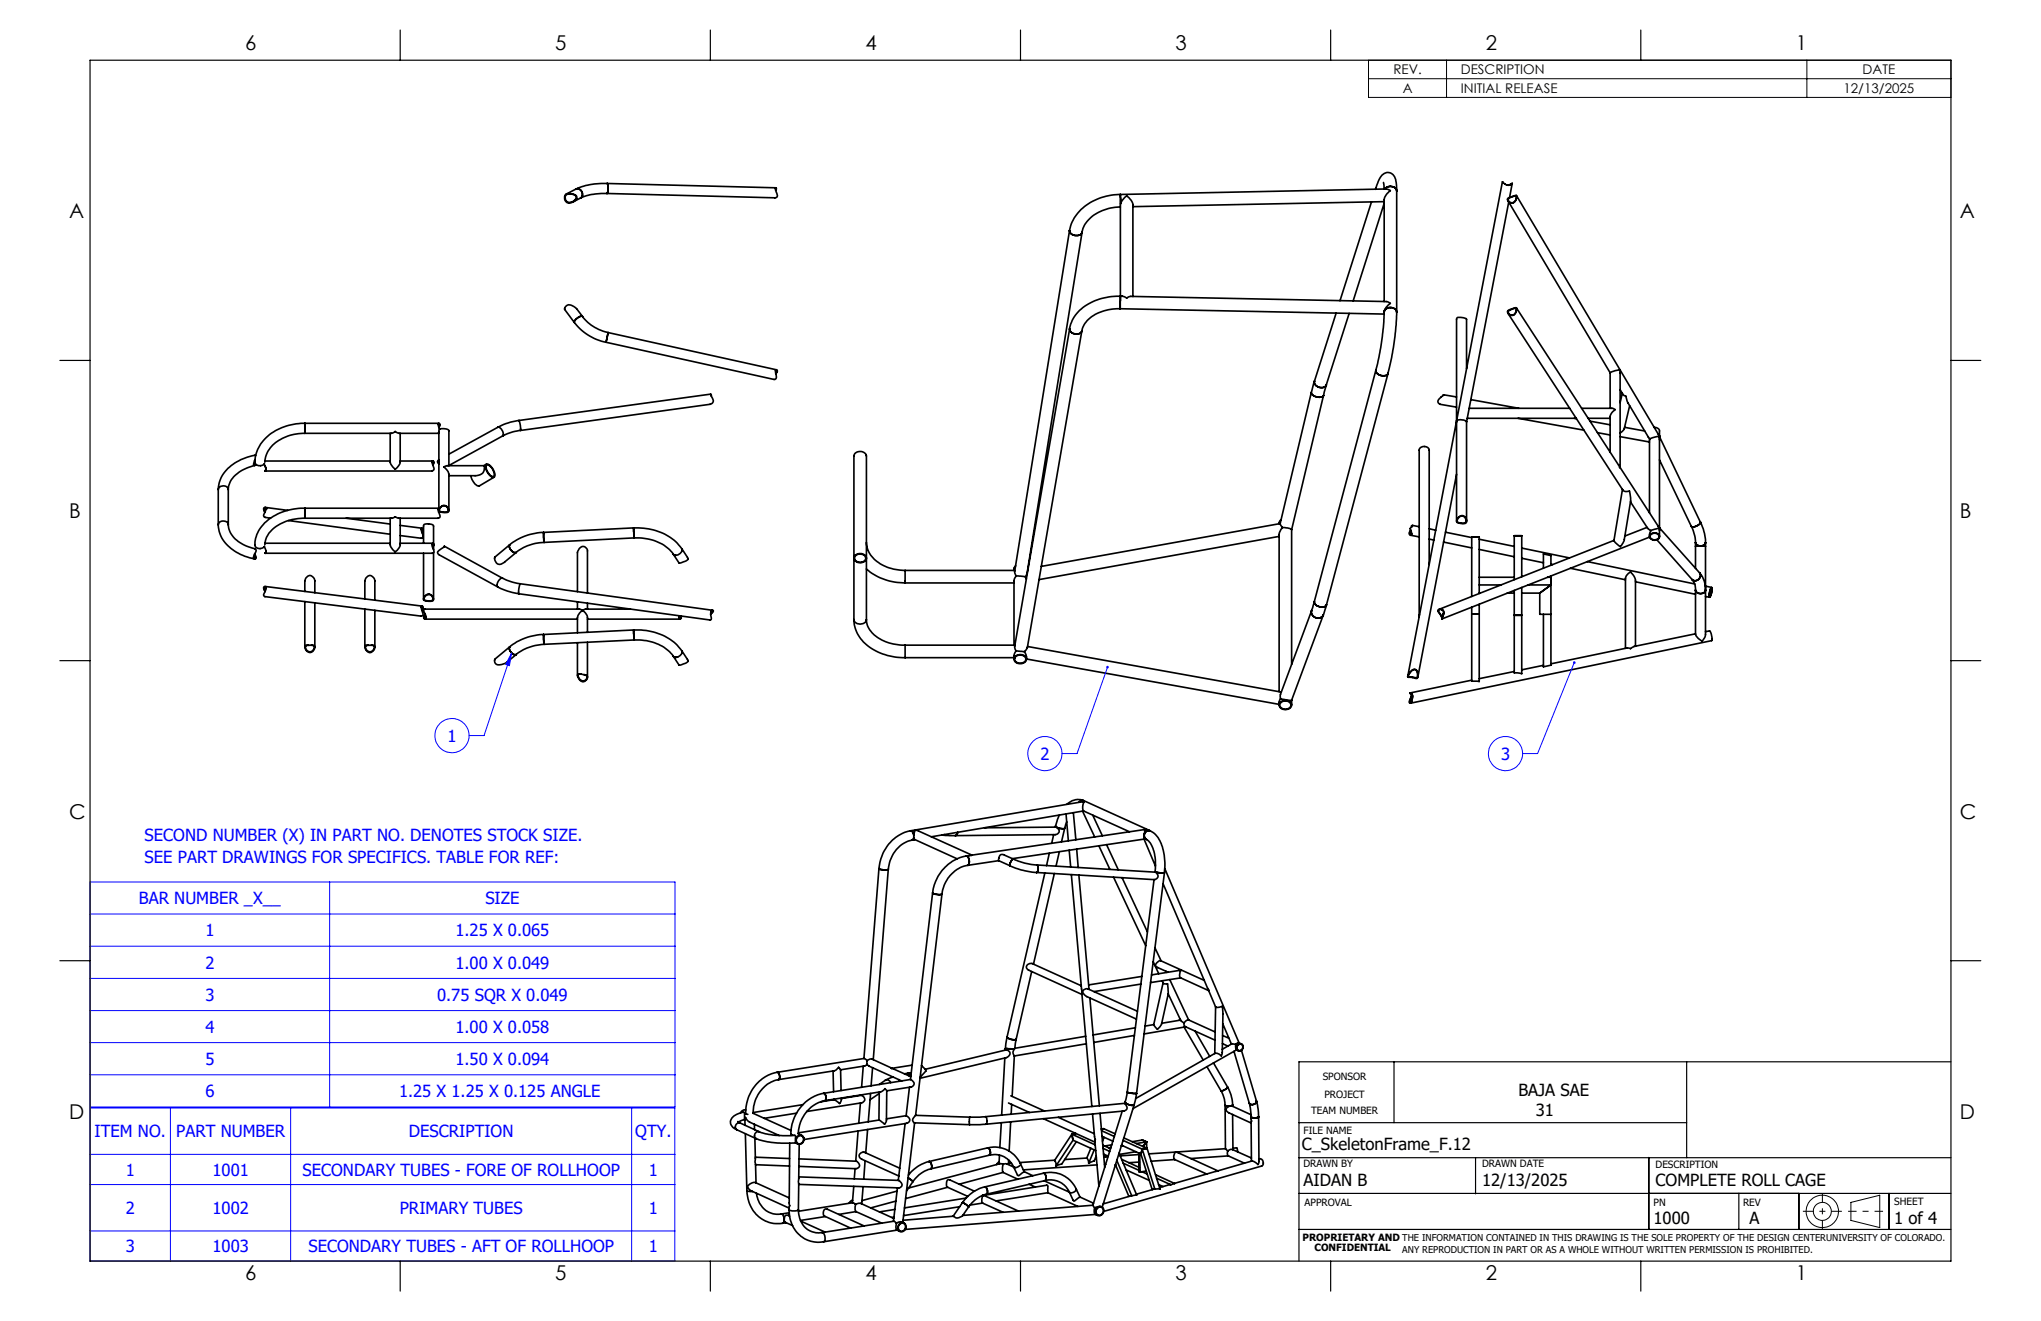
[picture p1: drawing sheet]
<svg xmlns="http://www.w3.org/2000/svg" width="432mm" height="279mm" viewBox="0 0 432 279" stroke-linecap="round" stroke-linejoin="round" font-family="sans-serif">
<defs><g id="words">
<g font-size="4.3">
<text x="51.9" y="10.7">6</text>
<text x="117.5" y="10.7">5</text>
<text x="183.1" y="10.7">4</text>
<text x="248.7" y="10.7">3</text>
<text x="314.3" y="10.7">2</text>
<text x="379.9" y="10.7">1</text>
<text x="14.6" y="46.1">A</text>
<text x="414.7" y="46.1">A</text>
<text x="14.6" y="109.6">B</text>
<text x="414.7" y="109.6">B</text>
<text x="14.6" y="173.1">C</text>
<text x="414.7" y="173.1">C</text>
<text x="14.6" y="236.6">D</text>
<text x="414.7" y="236.6">D</text>
<text x="51.9" y="270.8">6</text>
<text x="117.5" y="270.8">5</text>
<text x="183.1" y="270.8">4</text>
<text x="248.7" y="270.8">3</text>
<text x="314.3" y="270.8">2</text>
<text x="379.9" y="270.8">1</text>
</g>
<g font-size="3.5" fill="#00f">
<text x="94.7" y="156.9">1</text>
<text x="220.1" y="160.7">2</text>
<text x="317.6" y="160.7">3</text>
<text x="30.6" y="177.9">SECOND NUMBER (X) IN PART NO. DENOTES STOCK SIZE.</text>
<text x="30.6" y="182.5">SEE PART DRAWINGS FOR SPECIFICS. TABLE FOR REF:</text>
<text x="29.4" y="191.3">BAR NUMBER _X__</text>
<text x="102.7" y="191.3">SIZE</text>
<text x="43.4" y="198.1">1</text>
<text x="96.4" y="198.1">1.25 X 0.065</text>
<text x="43.4" y="204.9">2</text>
<text x="96.4" y="204.9">1.00 X 0.049</text>
<text x="43.4" y="211.7">3</text>
<text x="92.5" y="211.7">0.75 SQR X 0.049</text>
<text x="43.4" y="218.5">4</text>
<text x="96.4" y="218.5">1.00 X 0.058</text>
<text x="43.4" y="225.3">5</text>
<text x="96.4" y="225.3">1.50 X 0.094</text>
<text x="43.4" y="232.1">6</text>
<text x="84.4" y="232.1">1.25 X 1.25 X 0.125 ANGLE</text>
<text x="20" y="240.6">ITEM NO.</text>
<text x="37.3" y="240.6">PART NUMBER</text>
<text x="86.5" y="240.6">DESCRIPTION</text>
<text x="134.4" y="240.6">QTY.</text>
<text x="26.6" y="248.7">1</text>
<text x="45" y="248.7">1001</text>
<text x="64" y="248.7">SECONDARY TUBES - FORE OF ROLLHOOP</text>
<text x="137.3" y="248.7">1</text>
<text x="26.6" y="256.8">2</text>
<text x="45" y="256.8">1002</text>
<text x="84.6" y="256.8">PRIMARY TUBES</text>
<text x="137.3" y="256.8">1</text>
<text x="26.6" y="264.9">3</text>
<text x="45" y="264.9">1003</text>
<text x="65.2" y="264.9">SECONDARY TUBES - AFT OF ROLLHOOP</text>
<text x="137.3" y="264.9">1</text>
</g>
<g font-size="3.5">
<text x="321.3" y="231.9">BAJA SAE</text>
<text x="324.9" y="236">31</text>
<text x="275.4" y="243.3">C_SkeletonFrame_F.12</text>
<text x="275.8" y="250.8">AIDAN B</text>
<text x="313.6" y="250.9">12/13/2025</text>
<text x="350.3" y="250.9">COMPLETE ROLL CAGE</text>
<text x="349.8" y="258.9">1000</text>
<text x="370.1" y="258.9">A</text>
<text x="400.7" y="258.9">1 of 4</text>
</g>
<g font-size="2.8">
<text x="294.8" y="15.7">REV.</text>
<text x="309.1" y="15.7">DESCRIPTION</text>
<text x="394.1" y="15.7">DATE</text>
<text x="296.8" y="19.7">A</text>
<text x="309.1" y="19.7">INITIAL RELEASE</text>
<text x="390" y="19.7">12/13/2025</text>
</g>
<g font-size="2.1">
<text x="279.8" y="228.4">SPONSOR</text>
<text x="280.2" y="232.3">PROJECT</text>
<text x="275.8" y="239.8">FILE NAME</text>
<text x="277.4" y="235.7">TEAM NUMBER</text>
<text x="275.8" y="246.8">DRAWN BY</text>
<text x="313.6" y="246.9">DRAWN DATE</text>
<text x="350.3" y="247.1">DESCRIPTION</text>
<text x="276" y="255.1">APPROVAL</text>
<text x="349.8" y="255">PN</text>
<text x="368.8" y="255">REV</text>
<text x="400.7" y="255">SHEET</text>
<text x="275.6" y="262.4">PROPRIETARY AND THE INFORMATION CONTAINED IN THIS DRAWING IS THE SOLE PROPERTY OF THE DESIGN CENTERUNIVERSITY OF COLORADO.</text>
<text x="278.1" y="264.6">CONFIDENTIAL</text>
</g>
<text font-size="2" x="296.7" y="265">ANY REPRODUCTION IN PART OR AS A WHOLE WITHOUT WRITTEN PERMISSION IS PROHIBITED.</text>
</g></defs>
<g fill="none" stroke="#000" stroke-width=".35">
<path d="M121.9 40a1.1 1.1 0 0 1 1.2 .6 1.1 1.1 0 0 1-.3 1.3M121.9 40l-2.1 1.1M128.4 38.8a14.3 14.3 0 0 0-6.5 1.2M128.4 38.8a2.56 2.56 0 0 1 0 2.1M128.4 38.8a2.54 2.54 0 0 1 0 2.1M128.4 38.8l35.8 .9M164.1 39.9v.3M291.1 39.7l.4-1a2.44 2.44 0 0 1 2.4-2.2h.2a2.34 2.34 0 0 1 1.3 2.4l.1 1.5M291.1 39.7v.3zM291.1 39.7l-.1 .3M292.7 38.6l.1 1.4M293 39.9l-.1 .1a1.46 1.46 0 0 1 2.6 .4 1.46 1.46 0 0 0-2.5-.5z"/>
<path d="M318.4 38.9h.1M318.7 39.1h.7l.4-.2-.7 .3M319.5 39l.4-.2a1.28 1.28 0 0 1-2-.3l-9.7 50.5M319.9 38.8l-.5 3M119.6 41.2l.1-.1a2.39 2.39 0 0 1 2.3 .4 1.42 1.42 0 0 1-2 1.4 1.24 1.24 0 0 1-.4-1.7zM119.8 41.2a1.47 1.47 0 0 1 2.1 .6 1.39 1.39 0 0 1-2.2 .6v-.1a.93 .93 0 0 1 .1-1.1zM122.8 41.9l-1.6 .8M128.4 40.9a11.5 11.5 0 0 0-5.6 1M164.1 40.3l.2-.3-.2-.2a1.4 1.4 0 0 0 .3 1.3v.5l-.5 .2-35.5-.9M226.3 48.8l-11.6 72.1 .3 .9M226.3 48.8a1.48 1.48 0 0 0 1.2 1 1.48 1.48 0 0 0 1.4-.6M228.9 49.2l-11.6 71.9-.4 .9"/>
<path d="M237 41.1a10.9 10.9 0 0 0-10.5 6.6l-.2 1.1M237 41.1l.1 2zM237 41.1l56.5-1.1 .6 .3-.8 .9-.5 1v21.6M237 43.8a8.5 8.5 0 0 0-7.9 4.6l-.2 .8M290.2 42.7l-6.7 20.9M292.8 43l-6.5 20.6M292.8 42.7l-53.1 1M295.5 40.4v25.6M319 42.4l21.6 36.4M319.1 41.9l1.6-.6a.99 .99 0 0 1-.4 1.5 .99 .99 0 0 1-1.4-.7zM319.2 42l.5-.3a1.07 1.07 0 0 1 1.1-.2 .95 .95 0 0 1-.4 1.2 .95 .95 0 0 1-1.2-.2zM319.2 42.7l-8.9 46.6"/>
<path d="M320.8 41.3l30.2 51M121.5 68.2a11.3 11.3 0 0 0 6.7 4.2M123.2 66.9a9.2 9.2 0 0 0 5.5 3.4M123.2 66.9a1.77 1.77 0 0 0-1.7 1.3M123.2 66.9l-1.2-1.6a1.58 1.58 0 0 0-2.4-.4l-.1 .5 2 2.8M123.2 66.9a1.8 1.8 0 0 0-1.7 1.3M128.2 72.4l35.6 7.9a.57 .57 0 0 0 .5-.4 .57 .57 0 0 0-.1-.6l-.1-.6 .1-.5a.45 .45 0 0 1 .3 .5 .45 .45 0 0 1-.4 .4M128.7 70.3l-.5 2.1M128.7 70.3l35.6 7.9M164.1 78.4l.1-.1 .1 .1-.2 .6M226.3 69.5l-11.6 67.2 .2 1M226.3 69.5a1.38 1.38 0 0 0 1.1 1.1 1.38 1.38 0 0 0 1.5-.6"/>
<path d="M228.9 70l-11.6 67-.6 .8M237 65.3a8.7 8.7 0 0 0-7.6 3.4l-.5 1.3M237 65.3l55.8 1.1M237 62.7v-19.4l.5-1 .9-.8 .9 .8 .4 .8v19.6M237.1 62.7a11.4 11.4 0 0 0-9.8 4.3l-.8 1.5-.2 1M237.1 62.7l-.1 2.6M237.1 62.7l.9 .1a.84 .84 0 0 0 1-.1l54.5 1.1 .6 .4-.9 .9-.4 .9M282.7 66.2l-4.6 14.4M285.4 66.3l-4.8 15.1M291.1 78.3a1.55 1.55 0 0 0 2.5 .8l.1-.1M291.1 78.3l-13 48.9M292.8 66l-.3 5.2-.8 4.3-.6 2.8"/>
<path d="M292.8 66a1.38 1.38 0 0 1 1.4-.9 1.38 1.38 0 0 1 1.3 .9M293.7 79l-13.1 48.9M295.5 66l-.1 2.7-.5 3.9-1.2 6.4M310.3 78v-10.4l-.1-.2-.9-.2a.86 .86 0 0 0-1.1 .3v21.5M319 65.8l1.6-.7 .3 .1a1.08 1.08 0 0 1-.4 1.2 1.08 1.08 0 0 1-1.3 0l-.3-.3zM319 66.3l24.3 37.3a1.22 1.22 0 0 0 1.4 .3l.3 2.1-1.4 8.3-.6 1.1a.46 .46 0 0 1-.8-.2l-.7-.9M319.3 65.7l1-.4a.32 .32 0 0 1 .4-.1 .32 .32 0 0 1 .1 .4 .87 .87 0 0 1-.7 1.1 .87 .87 0 0 1-1-.7zM320.8 65.1l22 33.8M340.6 78.8l1.8-.6h.3l.1 .6v20.1M340.6 78.8v7.6M53.9 97.4v.1M53.9 97.4v.2"/>
<path d="M53.9 96.3a9.5 9.5 0 0 0-7.4 5.5l-.3 1.7M53.9 98.5a7 7 0 0 0-5.4 4l-.2 1M53.9 96.3h.2M53.9 97.2a1.22 1.22 0 0 0-.1 1.3l.4-.3M54 98.1l-.1 .3-.2-.3M55.9 98.1a1.45 1.45 0 0 1 .3 1.5h-.1M56.1 98.6l.2 .7M56.1 98.6h.1M56.1 97.5h26.4M56.1 99.6h.1M56.1 99.6h35.3M56.3 99.2l-.2 .4"/>
<path d="M64.5 89.5a10.8 10.8 0 0 0-10 5.6 4.9 4.9 0 0 0-.5 3 1.37 1.37 0 0 0 2 0M64.5 91.7a8.6 8.6 0 0 0-8.1 4.3l-.4 1.8M64.5 89.5v2.2M64.5 89.5h28.4M82.5 91.7v6.1l.5 .9 .6 .5 .7-.7 .4-.6v-6.2M84.7 97.5h6.9M91.4 97.7l.1-.1 .2 .2-.2 .5M91.6 98.4a.49 .49 0 0 0 .2-.5 .49 .49 0 0 0-.3-.4 2.21 2.21 0 0 0 .3 1.7l-.1 .3-.3 .1M92.7 89.7l.2-.1 .1 .2-.2 .5M92.9 91.6l-8.8-.1a.86 .86 0 0 0-1.2 .1l-18.4 .1M92.9 90.4a.47 .47 0 0 0 .2-.4 .47 .47 0 0 0-.3-.5l-.1 .3 .3 1M92.9 97.2l-.3 .4 .3 .5"/>
<path d="M92.9 97.4l-.2 .2 .2 .3M93 90.8l-.1 .3v16.4h-28.4M93 90.8l.4-.1a1.51 1.51 0 0 1 1.6 .4v7.4l11.3-6.3M102.4 98.5h-7.8l-.7 .3 .9 .9 .2 .6v7.7M102.4 98.5a1.64 1.64 0 0 1-1.9 2.1h-5.5M102.8 98.2a1.77 1.77 0 0 1 1.8 1.6v.2a.56 .56 0 0 1 .1 .6 .56 .56 0 0 1-.5 .3 2.49 2.49 0 0 1-1.4-2.7zM102.9 98.5a1.05 1.05 0 0 1 1.3 .7l.3 .8a.51 .51 0 0 1-.3 .8 2.31 2.31 0 0 1-1.3-2.3zM102.9 98.2l-.5 .3M105.3 90.4a1.37 1.37 0 0 1 1 1.8M105.3 90.4l-10.3 5.7M109.8 88.9l-.8 .2a11.4 11.4 0 0 0-3.7 1.3M109.8 88.9l.3 1.2v1"/>
<path d="M110.1 91.1l-1.6 .2-2.2 .9M150.4 83.4l-40.6 5.5M150.5 83.8l-.1-.4v.2a1.83 1.83 0 0 1 .4 1.6l-.6 .3-40.1 5.6M277.4 83a1.71 1.71 0 0 0 2.6 .6M277.4 83l-6.6 27.8M278.1 80.6l-.7 2.4M278.1 80.6a1.37 1.37 0 0 0 1 1.3 1.37 1.37 0 0 0 1.5-.5M280 83.6l-6.7 28.4M280.6 81.4l-.6 2.2M304.7 85.5l3.5 .6M305.4 83.5l-.2 .2M308.2 84l-2.8-.5-.5 .4a.91 .91 0 0 0-.3 1.6h.1"/>
<path d="M308.2 89l-8 41.4M308.2 89a1.96 1.96 0 0 1 2.1 .2M308.2 89v21.2M308.2 89h.1M310.3 89.2v21M310.4 88.5h23.1M310.8 86.4h21.3M311.2 84.5l10.1 1.9M321.2 88.5l13.9 2.5M333.1 88.5h.4M334.6 86.4h6.5l.6 .2-.7 .7-.4 .7v7.6M336 88.5h4.6"/>
<path d="M336.4 89.1l4.2 .8M338 91.5l2.6 .5M342.8 82.4l.5 1 .7 .4 .3 1.2 4.5 7.5M342.8 98.9l8.2 12.8M342.8 92.4l6.2 1.1M343.2 83.2l-.4 2M343.7 90.4l4.2 .8M344.8 85.8l-1.2 5-.8 .8M348.7 92.4l.3 .5M349 92.9v15.6M350 90.4a.95 .95 0 0 1 1.1 .8v1.2M351 92.3h.1"/>
<path d="M351 92.3l-2 .6M351 92.3l.1 .1M351 92.3l.1 .7M351.1 92.4l8.6 18M351.1 97.3l6.7 14M351.1 92.6v19.1M46.2 111a7.3 7.3 0 0 0 4.7 6.3l3 .9M46.2 111a1.11 1.11 0 0 1 1-.8 1.11 1.11 0 0 1 1.1 .8M46.2 103.5a1.11 1.11 0 0 1 1-.7 1.11 1.11 0 0 1 1.1 .7M46.2 103.5v7.5M48.3 111a5.6 5.6 0 0 0 4.2 4.6l1.3 .4a.53 .53 0 0 1 .4 .5 .53 .53 0 0 1-.3 .5 .71 .71 0 0 0 0 1.2l.3-.3-.3-.7M48.3 103.5v7.5"/>
<path d="M53.9 117.2a.53 .53 0 0 1-.1 .9l-.1-.2M55.9 115.6l.4 1-.1 .3-.1 .1M56.1 117h.1M56.1 114.9h26.4M56.1 107.3l4.8 .6M56.3 116.6l-.2 .4M56.3 107.6h.1M56.3 107.6l-.1-.3-.4 .2 .2 .9M56.3 107.6l-.1 .4a1.36 1.36 0 0 0-.3 1.4l1.3 .2M56.3 107.6l-.1-.2a.51 .51 0 0 0-.1 .9M61 110.1l21.5 2.9M64.5 109.6a9.1 9.1 0 0 0-7.9 3.7l-.4 .9-.2 1"/>
<path d="M64.5 107.5a11 11 0 0 0-9.8 4.8 5 5 0 0 0-.7 3.3 1.28 1.28 0 0 0 2 0M64.5 107.5v2.1M73.2 109.6l9.3 1.2M82.5 109.6v5.6l.4 .8a.64 .64 0 0 0 .6 .6 .64 .64 0 0 0 .7-.4l.5-.9v-5.7M84.7 114.9h6.9M84.7 111.1l4.6 .6M89.1 111.9l.2-.1 .1 .2-.1 .6M89.3 112.6a.49 .49 0 0 0 .2-.4 .49 .49 0 0 0-.2-.4 1.2 1.2 0 0 0 .2 1.3v.6l-.3 .1-4.5-.5M89.6 114.9v-3.6a.73 .73 0 0 1 1.1-.5l.7 .1 .3 .4v3.6M89.6 117v9.8M91.4 115.1l.2-.1 .1 .2-.2 .5M91.5 115.8a.48 .48 0 0 0 0-.9 1.81 1.81 0 0 0 .3 1.6l-.1 .4-.2 .1h-35.4"/>
<path d="M91.7 115.5v.7M91.7 116.9v9.9M92.8 108.3l.1-.2-.1 .2M92.9 107.6l.1-.1h-.1a1.17 1.17 0 0 0 .1 1.4l.1 .5-.3 .2-8.7-.1a.98 .98 0 0 0-1.2 .1h-18.4M92.9 107.6l-.2 .2M92.9 107.6v.4M93.1 107.4a.96 .96 0 0 1 1.3-.4 .96 .96 0 0 1 .4 1.3l-.9 .1a.88 .88 0 0 1-1-.4zM93.2 107.4a.88 .88 0 0 1 1.1-.3 .88 .88 0 0 1 .4 1.1l-.5 .1a1.25 1.25 0 0 1-1.2-.4zM94 115.5l-.6 .5a1.19 1.19 0 0 0-.8 1l.1 .2 12.6 6.9M94 115.5l-.1 .1M94 115.5l12.3 6.8M99.6 100.6a2.75 2.75 0 0 0 1.7 2.2l3.2-1.9"/>
<path d="M107.8 115.2a1.32 1.32 0 0 0 1.4 1.6M107.8 115.2l-3.1 2.7a1.17 1.17 0 0 0 .6 1.3 1.17 1.17 0 0 0 1.5-.3l2.4-2.1M107.8 115.2a1.3 1.3 0 0 0 1.4 1.6M115 112.6a12 12 0 0 0-7.2 2.6M115 112.6l.1 2.1M115.1 114.7a9.9 9.9 0 0 0-5.9 2.1M134.1 111.7a11.4 11.4 0 0 1 10.1 4.4M134.1 111.7l.1 2.1M134.1 111.7l-19.1 .9M134.2 113.8a9.6 9.6 0 0 1 8.3 3.4M134.2 113.8l-19.1 .9M142.5 117.2l1.2 1.9 1.2-.4a.57 .57 0 0 0 .6-.8"/>
<path d="M142.5 117.2l.5 .2M144.3 116.1a1.22 1.22 0 0 1-1.8 1.1M144.3 116.1l1.2 1.8M180.8 117.5a1.42 1.42 0 0 1 1.5-.4 1.42 1.42 0 0 1 1 1 1.39 1.39 0 0 1-1.4 .9 1.39 1.39 0 0 1-1.2-1zM181 117.6a1.34 1.34 0 0 1 2.2 .4 1.21 1.21 0 0 1-1.2 .9 1.21 1.21 0 0 1-1.2-.9zM183.3 114.7a6.4 6.4 0 0 0 5.3 5.5l2.9 .5M214.9 119.7l-.3 .3-.1 .7M270.6 113.5l-50.8 9.1M270.8 110.8l.5 .8M270.9 110.7l-50.6 9.1M271 109.9l-.2 .2-.2 .7M271.3 111.6l-.7 1.3v33.4"/>
<path d="M271.3 111.6a2.86 2.86 0 0 1 2 .4M273.3 112v28.5M298.4 113.2l1.8 .4M298.4 112.2l-.1 .7 .2 .2 .2-.3M298.7 111.3l.2-.2-.6 .7a1.05 1.05 0 0 1 .1 1.4 .61 .61 0 0 1-.3-.6 .61 .61 0 0 1 .3-.5M298.7 111.3v.1M298.8 111.2l-.1 .1M298.8 111.1l1.4 .3M302.4 119.4v-24.2a1.11 1.11 0 0 0-1.1-.8 1.11 1.11 0 0 0-1.1 .8v35.2l-2.4 12.7M302.4 114l1 .2M302.4 111.8l1.3 .3M305.4 114.7l6 1.2"/>
<path d="M305.8 112.6l5.6 1.1M308.2 100.3l-8.2 42.9M308.4 109.7a.87 .87 0 0 1 1.3-.4 .87 .87 0 0 1 .1 1.3h-.8a.58 .58 0 0 1-.6-.2 .58 .58 0 0 1 0-.7zM308.5 109.4a.98 .98 0 0 1 1.4-.1 .98 .98 0 0 1 .2 1.4l-.6 .1a1.28 1.28 0 0 1-1.3-.6zM312.9 116.2l7.5 1.6M312.9 114.1l7.5 1.5M321.9 118.1l4.6 .9M321.9 115.9l10.1 2.1M328.1 119.3l.3 .1M328.1 119.6v-2.1l-1.6-.3v3M335.8 118.8l22.7 4.7M341.5 114.3l-37 14.6"/>
<path d="M343.3 103.5l-1.8 10.8M344.9 106.2l3.7 5.5 .6 .5M348.4 111.5l-4.7 1.9M349 113.6l-44 17.3 .4-1M349.2 113a1.09 1.09 0 0 1 1.1-.3 1.09 1.09 0 0 1 .8 .9 1.09 1.09 0 0 1-1.2 .7 1.09 1.09 0 0 1-.9-1zM349.2 113.2a1 1 0 0 1 1-.4 1 1 0 0 1 .8 .8 .97 .97 0 0 1-1.1 .6 .97 .97 0 0 1-.8-.9zM349.2 112.2l-.2 1.3M350.5 114.2l7.5 8.4M351 111.7h.1M351 111.7l-1.8 .5M351 111.7l.1 .6M351.1 111.7h-.1"/>
<path d="M351.1 111.7l8.5 9.5M351.1 112v1.5M357.8 111.3l.8 2.1 .1 1.4M358.7 114.8a1.15 1.15 0 0 0 1.1 .7 1.15 1.15 0 0 0 1-.7M358.7 114.8a1.14 1.14 0 0 0 1.1 .7 1.14 1.14 0 0 0 1-.7M358.7 115.5h2.1M358.7 114.8v5.4M359.7 110.4a10.3 10.3 0 0 1 1.1 4.4M359.7 110.4h.1a1.68 1.68 0 0 1-2 .9M360.8 114.8v19.5l-.1 .5-.6 .8-.9-.7-.5-.7v-9.4M56.1 124l33.2 4.2M56.1 125.1a.56 .56 0 0 1 .1-.9 1.79 1.79 0 0 1-.4 1.6l.2 .4 33.1 4.1a.54 .54 0 0 0 .5-.4 .54 .54 0 0 0-.3-.6l-.2-.9"/>
<path d="M56.3 124.4v-.2l-.3-.1a.67 .67 0 0 0 .1 1M64.5 122.8v2.3M64.5 127.2v9.7M64.5 122.8a1.04 1.04 0 0 1 1.1-1.1 1.04 1.04 0 0 1 1 1.2v2.5M64.6 136.6l.6-.1a1.4 1.4 0 0 1 1.4 .3 1.04 1.04 0 0 1-1.1 1.2 1.04 1.04 0 0 1-.9-1.4zM65.3 136.5a.56 .56 0 0 0-.7 .3 .56 .56 0 0 0 .2 .7 .88 .88 0 0 0 1.2 .2 .88 .88 0 0 0 .4-1.1l-.6-.1M66.6 127.5v9.4M77.2 122.8v3.9M77.2 128.8v8.1M77.2 122.8a1.04 1.04 0 0 1 1.1-1.1 1.04 1.04 0 0 1 1 1.2v4.1M77.3 136.6l.6-.1a1.51 1.51 0 0 1 1.4 .3 1.05 1.05 0 0 1-1.1 1.2 1.05 1.05 0 0 1-.9-1.4zM78 136.5a.55 .55 0 0 0-.7 .3 .55 .55 0 0 0 .2 .7 .88 .88 0 0 0 1.2 .2 .88 .88 0 0 0 .4-1.1l-.6-.1"/>
<path d="M79.3 129.1v7.8M89.1 128.4a.2 .2 0 0 1 .2-.2 .2 .2 0 0 1 .2 .2l-.2 .7M89.1 128.4l.1-.1 .2 .1-.2 .6M89.9 131h32.3M90 129.9a.6 .6 0 0 0 0 .9l.2-.3M90.1 125.9a.96 .96 0 0 1 1.2 0 .96 .96 0 0 1 .2 1.2l-.8 .1a.8 .8 0 0 1-1.1-.6zM90.1 126a.89 .89 0 0 1 1.1-.1 .89 .89 0 0 1 .3 1 1.72 1.72 0 0 1-1.8-.1v-.4zM105.3 124.1l2.1 .9 2.4 .6M106.3 122.3l1.8 .7 2 .5M106.3 122.3a1.37 1.37 0 0 0-1 1.8M107.8 136.8a1.36 1.36 0 0 0 1.4 1.6M107.8 136.8a1.34 1.34 0 0 0 1.4 1.6"/>
<path d="M107.8 136.8l-3.1 2.6M109.2 138.4l-2 1.7a1.8 1.8 0 0 1-2.5 .1v-.8M109.8 125.6l40.4 5.5a.41 .41 0 0 0 .4-.3 .41 .41 0 0 0-.2-.4 .85 .85 0 0 1 .3-1.3l.2 .2-.5 .6M110.1 123.5l-.4 1.1 .1 1M110.1 123.5l40.7 5.6M115 134.2a12 12 0 0 0-7.2 2.6M115 134.2l.1 2.1M115.1 136.3l-1.9 .2a9.4 9.4 0 0 0-4 1.9M122.2 125.1v-8.2a1.23 1.23 0 0 1 1.6-1.2l.5 .7v9M122.2 127.3v1.5M122.2 136v6.8M123.2 129.1l.6 .5 .5 .9v3.2"/>
<path d="M123.2 129.1l-.6 .7-.4 .8v3.2M123.2 129.1l-.5-.3h-32.8l-.3 .3 .6 1.4-.3 .5-.3-.4 .4-.7M124.3 127.6v1.2M124.3 135.9v7.3M124.3 131h19.6M133.4 128.8h-9.6l-.6 .3M134.1 133.2a11.4 11.4 0 0 1 10.1 4.5M134.1 133.2l.1 2.2M134.1 133.2l-19.1 1M134.2 135.4a9.6 9.6 0 0 1 8.3 3.4M134.2 135.4l-19.1 .9M142.5 138.8l.4 .2h.4"/>
<path d="M143.7 130.2v.6a.33 .33 0 0 0 .5-.1 .33 .33 0 0 0-.2-.4M143.9 130.3v.5h-.2l-.1-.2M144.3 137.7a1.22 1.22 0 0 1-1.8 1.1M144.3 137.7l1.2 1.8a.63 .63 0 0 1-.1 .6 .63 .63 0 0 1-.7 .3l-1 .3-1.2-1.9M150.4 129.4l.3-.2-.3 .7M180.7 131.1a8 8 0 0 0 5.6 7l1 .4a12.5 12.5 0 0 0 4.2 .6M180.7 131.1v-34.7a1.39 1.39 0 0 1 1.3-.9 1.39 1.39 0 0 1 1.3 .9v34.7M180.7 131.1a1.39 1.39 0 0 0 1.3 .9 1.39 1.39 0 0 0 1.3-.9M183.3 131.1a5.6 5.6 0 0 0 4 4.6l1.7 .5 2.5 .3M183.3 120.3a12.4 12.4 0 0 0 8.2 3M191.5 136.5v2.6M191.5 120.7v2.6"/>
<path d="M191.5 139.1h23M191.5 136.5h23.2M191.5 123.3h23M191.5 120.7h23.2M214.7 138.9a1.42 1.42 0 0 1 2.5 .6 1.39 1.39 0 0 1-1.4 .9 1.39 1.39 0 0 1-1.3-1.1zM214.8 139a1.38 1.38 0 0 1 2.2 .3 1.22 1.22 0 0 1-1.1 1 1.22 1.22 0 0 1-1.2-.9zM214.9 137.7l-.4 .9v.8M214.9 137.7l1.8 .1M215 121.8l-.5 1v13.7M215 121.8l1.9 .2M216.7 137.8l.4 .7 .1 .9M216.9 122l.2 .5"/>
<path d="M217.2 139.4l53.4 9.6M217.4 136.7l53.7 9.7M217.5 120.3h.1M277.5 129.2l-6.6 17.7v.9M277.5 129.2a1.34 1.34 0 0 0 .8 1.4 1.34 1.34 0 0 0 1.7-.5M278.1 127.2l-.6 2M278.1 127.2a1.54 1.54 0 0 0 2.5 .7M280 130.1l-6.7 18M280.6 127.9l-.6 2.2M304.9 128.8a.48 .48 0 0 0-.7 .3 .48 .48 0 0 0 .3 .6l.5 1.1M304.9 128.8a.72 .72 0 0 1 .5 1.1M304.9 128.8l.1 .1"/>
<path d="M305 128.9l.3 .2 .1 .6M305 128.9a.42 .42 0 0 0-.6 .2 .42 .42 0 0 0 .2 .5l.5 1.1M305.4 129.7l-.1 .6M305.4 129.7v.2M311.4 129.9h1.5M312.9 127.8v16.3h-1.5v-15.7M312.9 125.4h.2M312.9 123.7h4.6M312.9 122.1h7.5M312.9 125.5v-11.9h-1.5v12.6M318.9 125.4h1.5M320.4 130.1h1.5"/>
<path d="M321.9 124.2v18.3l-1.5-.2v-17.4M321.9 125.4h3.9M321.9 122v-8.7h-1.5v9.3M323.3 123.7h4.8l-2.3 1.7M325.8 125.4v4.5h2.3M327.4 122.1h.7M328.1 121.8v18.9l-1.6 .3v-11.1M332.2 120.2l11.7 2.4M346 136.7v-14.1l-.6-1.2a.59 .59 0 0 0-.6-.3 .59 .59 0 0 0-.6 .5l-.3 .7v14.8M346 123l12.7 2.7M358 122.6a2.96 2.96 0 0 1 .7 2.2M358.7 124.8a1.13 1.13 0 0 0 1.1 .8 1.13 1.13 0 0 0 1-.8"/>
<path d="M358.7 124.8a1.12 1.12 0 0 0 1.1 .8 1.12 1.12 0 0 0 1-.8M358.7 134.1l-13.1 2.7a1.14 1.14 0 0 1-1.2 .3l-16.3 3.3M359.6 121.2a5.4 5.4 0 0 1 1.2 3.6M359.6 121.2a1.09 1.09 0 0 1-.3 1.3 1.09 1.09 0 0 1-1.3 .1M360.8 133.6l.9-.1a2.59 2.59 0 0 1 .4 2l-63.7 13.2M360.8 126.2l.9 .1M360.8 124l1.3 .2M362 124.3l.1-.1a2.46 2.46 0 0 1-.4 2.1 2.71 2.71 0 0 1 .3-2zM362 124.4h.1a1.98 1.98 0 0 1-.4 1.8v-.9zM122.3 142.6h.9a.88 .88 0 0 1 1.1 .8 .99 .99 0 0 1-1 .8 .99 .99 0 0 1-1-.8l-.1-.5zM122.9 142.6a.47 .47 0 0 0-.6 .2 .47 .47 0 0 0 .2 .6 .85 .85 0 0 0 1 .6 .85 .85 0 0 0 .6-1l-.6-.3M270.8 148.6a1.44 1.44 0 0 1 2.5 .6 1.38 1.38 0 0 1-1.4 .9 1.38 1.38 0 0 1-1.3-1.1z"/>
<path d="M270.9 147.8l-.3 .6v.7M270.9 147.8l1.3 .3h1.1M271 148.6a1.26 1.26 0 0 1 2.1 .7 1.24 1.24 0 0 1-1.3 .7 1.24 1.24 0 0 1-1-1zM273.3 148.1v1M298.3 146.6a.89 .89 0 0 1 .3 1.5 .33 .33 0 0 1 0 .5 .33 .33 0 0 1-.5 0l.6-1.7M298.3 146.6a.81 .81 0 0 1 .4 1.3M298.5 142.1a.76 .76 0 0 1 1-.4 .76 .76 0 0 1 .4 .9v.3a.47 .47 0 0 1-.3 .4 .47 .47 0 0 1-.5 0l-1.1-.2zM298.7 146.8l-.1 .6a1.09 1.09 0 0 0-.2 1.2l.3-.3M298.7 141.7a.81 .81 0 0 1 1 .1 .81 .81 0 0 1 .3 .9v.3a.46 .46 0 0 1-.3 .5 .46 .46 0 0 1-.5-.1l-1.3-.2a1.33 1.33 0 0 1 .7-1.3zM311.4 143.9l-13.1 2.7M320.4 142l-7.5 1.5M326.5 140.7l-4.6 1"/>
<path d="M192.7 175.7a8.7 8.7 0 0 0-6.8 8M192.7 175.7l.4 .3 .2 .7M193 177.7a6.7 6.7 0 0 0-5.1 6.2M193.3 177.1l-.1 .4-.2 .2M193.5 177.6l-.5 .1M199.4 176.6l2.7 .1M199.4 176.6l.4-.1zM202.6 176l-.2 .6-.3 .1 .4-.2zM208.3 175.1l15.1-.2a.8 .8 0 0 1 .7 .9 .8 .8 0 0 1-.8 .7l-21.2 .2M222.9 176.5l-.4 1.9M223.3 174.7a2.03 2.03 0 0 0 1.9 .5M223.3 174.7v.2"/>
<path d="M224.1 172.4l-.8 2.3M225.2 175.2l-.6 2.8M225.5 172.2l.5 5.6M225.7 173.8l-.5 1.4M226.2 179.8l.3 3.6M227.1 171.9l.5 5.7M227.8 179.6l.3 3.9M228.3 169.7a.86 .86 0 0 1 1-.3 .82 .82 0 0 0-1 .3zM229 171.6l2.6 5.4M229.2 171.5a2.04 2.04 0 0 1 .2-2l-36.7 6.2M229.2 171.5l9.8 4.4M229.2 171.5l-32.2 5.5"/>
<path d="M229.3 169.4a3.3 3.3 0 0 0-3.6 .7M229.3 169.4l14 6.3M231.2 172.4l2 4.4M232.5 178.9l2.3 5M234.1 178.6l2.5 5.4M242 177.5l2.4 5.7M242.3 177.4l-28.1 4.2M242.5 177.6a4.4 4.4 0 0 1 1.8 3.3l.2 2.1-.1 1.4M242.5 177.6l-.2-.2a2.03 2.03 0 0 1 .1-2l-37.9 5.6M243.3 175.7a6.6 6.6 0 0 1 3 5.6l.2 1.2-.2 2.1M243.3 175.7a1 1 0 0 0-1.1 .6 1 1 0 0 0 .3 1.2M243.3 175.7a1.02 1.02 0 0 0-1.1 .6 1.02 1.02 0 0 0 .3 1.3"/>
<path d="M185.9 183.7l1.2 .3 .8-.1M185.9 183.7l-3.1 40.2M187.9 183.9l-3.2 40.2M197.3 188.8a2.43 2.43 0 0 0 2 .3M197.3 188.8l-4.7 39.5M199.3 189.1l-5.6 46.8M204.4 181a1.34 1.34 0 0 1 .4 2M204.5 181a9 9 0 0 0-7.2 7.8M204.5 181a1.37 1.37 0 0 1 .3 2M204.8 183a6.9 6.9 0 0 0-5.5 6.1M205.6 180.9l-11.4-5.2a.57 .57 0 0 0-.7 0 .57 .57 0 0 0-.1 .7l.1 1.2 9 4M211.3 182l2.4 1.1"/>
<path d="M211.3 182l-6.5 1M213.7 183.1a16.8 16.8 0 0 0 5.6 1.4M214.3 181.7a13.5 13.5 0 0 0 5.1 1.3M214.3 181.7a1.56 1.56 0 0 0-.6 1.4M214.3 181.7l-1.8-.8a.89 .89 0 0 0-1 .1 .89 .89 0 0 0-.3 .9l.1 .1M214.3 181.7a1.48 1.48 0 0 0-.6 1.4M219.4 183a1.18 1.18 0 0 1-.1 1.5M219.4 183l25.1 1.5M219.4 183a1.2 1.2 0 0 1-.1 1.5M221.1 184.6l-8.1 34.8M222 180.4l-.6 2.7M223.1 184.7l-4.4 19.2"/>
<path d="M224.1 180.1l-.7 3.1M226.7 185l2.1 24.2 .2 .5M228.2 185.1l2.2 24.2M235.6 185.5l6.8 14.5M237.4 185.6l5.3 11.5M244.2 186l-5.7 45M244.4 184.4l.1 .1M244.4 184.4l1.9 .2M244.4 184.4l-.1 .1M244.5 184.5a.81 .81 0 0 1 .5 .9 .81 .81 0 0 1-.7 .7l-25-1.6M244.5 184.5l1.8 .1M246.1 186.9l9.6 22.6"/>
<path d="M246.3 184.6l-5.8 46.7M246.4 183.7l15.7 36.9M213 219.4l-.3 2.4M213 219.4a2.13 2.13 0 0 0 2 .4M215 219.8l-.3 1.9M218.3 205.5l-3.3 14.3M228.7 208.5l-10.3-4.7a.79 .79 0 0 0-1.1 .3 .79 .79 0 0 0 .4 1.1l11.2 5.1M228.7 208.6h.1M229 209.7l.3-.4 .8-.2 10.5 4.8M229 209.7l.4 .7 .5 .4 10.5 4.7M229 209.7l-.1 .4 2.1 23.9M229.7 219.2l-15 2.5"/>
<path d="M230.6 211.1l2 22.8M240 219l-8.6 1.5M240.2 217.4l-9 1.5M241.4 208.1l-9.9 1.6M241.6 206.5l-11.3 1.8M243.6 206.2l6.3-1a1.56 1.56 0 0 0-.2 1.6l6 2.7M244 203.4l1.1 2.6M244.1 216.7l-1.8 .3M244.3 200.4l1.3 2.8M245.9 207.4l.2 .6 .9 .1 .2 2.1M246.1 207.9l-2 8.8M246.7 205.4l.1 .3"/>
<path d="M247.1 205.6l-2.5-1.2a.64 .64 0 0 1 .4-1l.5-.2 9.3 4.2M247.2 210.2l-1.5 6.4-.4 .7a.47 .47 0 0 1-.6 .3 .47 .47 0 0 1-.3-.4l-.3-.5M247.2 210.2l2.6 5.7 .7 .5M247.5 207.2l4 8.6M249.7 215.5l-.2 .3M249.8 215.8l-4 .6M249.8 206.8l-6.4 1M250.5 216.4l.1 .7-.1 .1M250.5 217.2l-8.5 1.5M250.5 217.2l4.1 7M250.6 217.1l.3 .1M250.8 217.2h.1"/>
<path d="M250.9 217.2l6.1 2.8M251.4 215.7l5.7 2.6M251.5 215.7l-.6 .2-.4 .5M252.8 218.1l3.1 5.3M255.7 209.5l1.5 3.5M257.2 213l.5 .1 .9-.3 .1 .5-.1 9.3-.2 .7-.6-.4-.7-.1-16.8 9.5M257.2 213l-.2 9.8M258.7 219l1.3 .6M258.7 216.5l1.8 4.3M155.9 239l4.1 1.8M156.1 237.2l.5 .3M156.2 237.3l.9-.4a.53 .53 0 0 0 .5-.3 .53 .53 0 0 0-.1-.5 .61 .61 0 0 0-.3-.9 2.94 2.94 0 0 0-2.7 2.1l.2 .6a2.02 2.02 0 0 0 1.2 1.1"/>
<path d="M156.6 237.5a.81 .81 0 0 0-.9 .5 .81 .81 0 0 0 .2 1M156.6 237.5l4.1 1.9M157.4 236.8l.2 .1M157.6 238v-1.4l.1-.2 .8 .9 6.4 2.9M157.7 239.8l.3 12M157.8 234.8h-.5l-.6 .6M159.3 235.4l8.1 3.7M159.6 237.8v1.1M160.7 239.4a18.8 18.8 0 0 0 7.6 .8v1.5M160.7 239.4a.81 .81 0 0 0-1 .4 .81 .81 0 0 0 .3 1M164.4 226.8a8.3 8.3 0 0 0-6.5 8.8l.3 .1M164.4 226.8a.98 .98 0 0 1 .3 1.6"/>
<path d="M164.4 226.8a1.01 1.01 0 0 1 .3 1.6M164.7 228.4a7 7 0 0 0-5.4 7.1M164.7 228.4l11.9-1.9 .5-.4a.36 .36 0 0 1 .4-.3 .36 .36 0 0 1 .3 .4l.1 4.4M168.5 235.4l-6.8 1.1M168.8 239.8l.9 .4M169.9 233.6l-10.6 1.7M174.2 231.2a8.7 8.7 0 0 0-6.8 8.7l.3 .1M174.2 231.2a.98 .98 0 0 1 .3 1.6M174.2 231.2a1.01 1.01 0 0 1 .3 1.6M174.5 232.8a7.3 7.3 0 0 0-5.6 7M176.2 226.5l.2 4.4M176.4 232.6l-2.8 .4"/>
<path d="M176.4 232.5v.1M178 232.3l4.2-.6a.8 .8 0 0 1 .7 .7 .8 .8 0 0 1-.6 .9l-11.6 1.8M178 232.3v.5l-.4 .6-1.2-.8M181.5 239.2l-.5 6.4M182 233.3l-.3 4.3M182.1 231.6v.1M182.6 225.5l-.3 4.5M182.8 223.9l.6 .5M182.8 223.9l-18.4 2.9M183.4 224.4v.7M183.4 225.1l-.5 .4-5.1 .8M183.4 225.1l.5 .4 6.9 3.1"/>
<path d="M183.4 224.4l.7-.4h.4l4.2 2M183.6 238.9l-.4 4.9M184.2 231.3l-.5 6M184.6 225.8l-.3 3.9M186 236.9l-17.1 2.7M186 231l-.1 5.9M186 231.3l-2 1.3M187.3 228.5a.77 .77 0 0 1 1.1 .5M187.3 228.5l-1.3 .9M187.5 236.6l4.3-.6a.79 .79 0 0 1 .7 .7 .79 .79 0 0 1-.5 .8l-21.9 3.5M187.6 230.7v-.1a.39 .39 0 0 0-.4-.3 .39 .39 0 0 0-.4 .4l-.4 .2-11.9 1.9M187.6 230.7l-.1 6.5a.41 .41 0 0 1-.3 .5 .41 .41 0 0 1-.5-.3l-.7-.5"/>
<path d="M188.7 226h-.1l4.1 1.7M188.9 227.8l-1.6 .7M190.2 228.4v.3M191.5 237.6l-1.5 12.1M192.2 227l-.7 .2M192.4 230l-.7 6M192.7 228.3v.1a.78 .78 0 0 1 .7 .7 .78 .78 0 0 1-.7 .8l-5.1 .8M192.7 228.3l-18.5 2.9M192.7 226.9l-1.4 .2M192.7 226.9h.1M192.7 227.3l-.6-.3 .3 .6M192.7 227.4l-.5-.2 .3 .4"/>
<path d="M193 225.3l-4.3 .7M193.5 237.5l11.6 .4M193.5 237.5l-2.6 21M193.7 235.9l-.2 .2a.75 .75 0 0 0 0 1.4M193.7 235.9l11.5 .4M194.9 225.4l.8 .7 .2 .4-1.2 1.4M205.2 236.3l-.1 .4v1.2M208.5 236.2l-3.3 .1M208.5 236.2a1.39 1.39 0 0 1 .1 1.6M208.6 237.8l-3.5 .1M211.8 237.5l-.3 5.2M212.6 223.8l-.7 12.1"/>
<path d="M212.7 221.8l1.9 .1M212.7 221.8v.3M212.9 223.7l-18.3 4.4M212.9 223.7a.81 .81 0 0 0 .8-.9 .81 .81 0 0 0-.9-.7l-17.1 4.1M213.4 233.3l4.4 2M213.8 237.3l-.3 6.2M213.9 231.8l7.1 3.2M214 233.6l-.1 2.1M214.6 221.9l-.1 .1a1.04 1.04 0 0 0 .1 1.3M214.6 223.3l-.5 8.6M214.7 221.7l-.1 .2M220.7 236.6l11 5"/>
<path d="M223.9 236.3l7.6 3.5M226.8 239.9l-3.7 5.6 .2 .3 .1 .8M226.8 239.9l.2 1.3M226.8 239.9l4.9 2.2M227.6 239.7l-.8 .2M229.8 220.8l-15.2 2.5M231.1 235.6l.5 4.9 .1 .5-.1 .4 .9 9.5M232.7 235.5l1 11.4M233 238.8l.5-.1 2.4 1.1M233 239.1l2.8 1.3M237.4 235l-6.2 19.9M237.9 233.4l.1 .1a.8 .8 0 0 1 .5 .8 .8 .8 0 0 1-.7 .7l-29.2 2.8"/>
<path d="M237.9 233.4l-29.4 2.8M238.1 233a1.63 1.63 0 0 0 1.9 .6M238.1 233l-.2 .4M238.5 231l-.4 2M238.5 231l2 .3M240 233.6l-6.8 21.7M240.5 231.3l-.5 2.3M255.3 225.6l3 5.2M256.7 224.8l3 5.1M258.3 230.8l.7 1.7 .2 1.3M258.3 230.8h.1M258.6 220.7l1.2 .6"/>
<path d="M259.2 233.8l.1 9.2M259.7 229.9l.8 1.7 .3 2.1M259.7 229.9l-.7 .7-.6 .2M259.7 229.9l-.4 .5-.9 .4M260.6 220.8l.8 .1M260.6 220.8l-2 1.1M260.8 233.7a1.69 1.69 0 0 1-1.6 .1M260.8 235.7v7.4M260.8 233.7a1.72 1.72 0 0 1-1.6 .1M260.8 233.7v.3M261.1 222.4l3.2 10.9M261.4 220.9l.1 1.1 .5 .2"/>
<path d="M261.6 222.1l-21.9 12.4M261.9 221.1a.66 .66 0 0 1 1.1 .2 .66 .66 0 0 1-.7 .9 .65 .65 0 0 1-.6-.4 .65 .65 0 0 1 .2-.7zM261.9 221a.71 .71 0 0 1 1.1 .2 .71 .71 0 0 1-.4 1 .69 .69 0 0 1-.9-.3 .69 .69 0 0 1 .2-.9zM262 220.5l.1 .1M262.1 220.6l-.7 .3M262.1 220.6l.5 .2M262.6 222.1l3.2 10.8M264.3 233.3l.4 2.9M264.7 235.8l-4.1-1.9-.8 .2a.54 .54 0 0 0-.5 .5 .54 .54 0 0 0 .4 .6l5 2.3M264.7 236.2a1.59 1.59 0 0 0 1.6 0M264.7 236.2a1.58 1.58 0 0 0 1.6 0M264.7 236.2l.1 9.4"/>
<path d="M265.8 232.9l.4 1.7 .1 1.6M265.8 232.9a.87 .87 0 0 1-.6 .7 .87 .87 0 0 1-.9-.3M265.8 232.9a.88 .88 0 0 1-.6 .7 .88 .88 0 0 1-.9-.3M266.3 236.2v9.6l-.2 .5-.8-.6-.5-.1-16.3 4.7M158 251.8a6.7 6.7 0 0 0 7.6 6.9M158 251.8l.2 .2h1M159.7 240.7l.2 9.5M159.8 244.8l7.2 .2M159.8 246.3l7.2 .3M160 240.8a19.7 19.7 0 0 0 8.3 .9M160.1 252.4a4.6 4.6 0 0 0 5.1 4.4M165.2 256.8a1.24 1.24 0 0 1 .4 1.9"/>
<path d="M166.3 258.6l-.7 .1M166.9 255.8a6.4 6.4 0 0 0 7.3 6.8M166.9 255.8a1.86 1.86 0 0 0 2 0M167 253.4l-7.2-3.3a1.87 1.87 0 0 0-1.7 .9l.4 .5 .5 .4 7.9 3.6M167 256.5l-1.8 .3M167 257.2a.68 .68 0 0 0-.8-.1 .68 .68 0 0 0-.3 .8l.2 .6 1.6 .7M167.1 241.8l-.1 12.6 .1 .6-.2 .8M168.3 241.7l.5 .3M168.7 240.3a.89 .89 0 0 1 1.3 .3 .89 .89 0 0 1-.4 1.3 .88 .88 0 0 1-1.2-.4 .88 .88 0 0 1 .3-1.2zM168.7 240.5a.77 .77 0 0 1 1.2 0 .77 .77 0 0 1-.2 1.2 .77 .77 0 0 1-1.1-.1 .77 .77 0 0 1 .1-1.1zM168.9 255.8a4.5 4.5 0 0 0 4.3 5l.7-.1M169 248.9l21.1 .8a.81 .81 0 0 1 .7 .7 .81 .81 0 0 1-.6 .8l-21.2-.7"/>
<path d="M169 246.7l12.1 .5M169.1 245.1l12 .5a.78 .78 0 0 1 .7 .8 .78 .78 0 0 1-.7 .8M169.1 242l-.2 13.8M169.4 258.3l5.2 2.3M174.6 257.3l-5.2 .8M180.4 254.4l.6 .3M180.4 253.9l-.4 .1-.4 .5M180.4 254.4l-11.5 1.8M180.6 250.9l-.3 3.5M180.9 247.2l-.2 2.1M181 254.7l-.1 1.2 .2 .4M181 254.7l.7-.2h.4l7 3.2"/>
<path d="M181.1 256.3l5.4 2.4M181.1 256.3l-3.7 .6M182.6 251l-.3 3.6M182.8 259.3l-7.8-3.5a.65 .65 0 0 0-.7 .1 .65 .65 0 0 0-.1 .7l.2 .6 5.6 2.6M183 245.5l-.3 3.9M189.1 258.3l.6 .4M189.1 258.3l-15.2 2.4M189.1 257.5h-.4M189.3 255.8l-3.2 .5M189.5 254l-5.3 1.5M189.7 258.7l-.2 1 .3 .5M189.8 251.9l-7.4 2"/>
<path d="M189.9 251.2l-.9 7.1M190.3 258.9a.86 .86 0 0 1 1.2 0 .86 .86 0 0 1-.1 1.3 .85 .85 0 0 1-1.3 .1 .85 .85 0 0 1 .1-1.3zM190.4 247.1l-7.5-3.4a.78 .78 0 0 0-1 .4 .78 .78 0 0 0 .4 1.1l7.9 3.5M190.4 258.9a.78 .78 0 0 1 1.1 .2 .78 .78 0 0 1-.3 1.1 .78 .78 0 0 1-1.1-.2 .78 .78 0 0 1 .3-1.1zM191.2 258.7l-.7-.3-.8 .3M192.1 249.1l1 .8zM193.1 249.9l-1.3 2M196.5 245.7l-2.2 .9-1.5 1.2-.6 .7M196.5 245.7a1.05 1.05 0 0 1 .4 1.5M196.5 245.7a1.09 1.09 0 0 1 .4 1.5M196.9 247.2l-1.1 .4-.9 .5-1.8 1.8M200.4 251l-.2-.7a.61 .61 0 0 1 .7-.7l5.3 2.4"/>
<path d="M200.4 251.1l4.4 1.9M200.5 251.1l-8.9 2.4M201.6 257.2l-10.5 .9M203 255.2l-11.8 1.9M203.6 254.4l.9 .4 .4 .5M203.6 254.4l1.3 .9M203.6 254.4l-2 2.8M204.4 253.4l-13.1 2.1M204.9 255.3l-1.3 1.9a1.36 1.36 0 0 1-2 0M207.8 252.9h.2M207.9 254.5l-2.7 .4M208 252.9l7.5 3.3"/>
<path d="M208 252.9a1.62 1.62 0 0 0-.1 1.6l4.3 1.9M208 252.8h.1M208.4 251a8 8 0 0 0-4.8 3.4M208.4 251a1.07 1.07 0 0 1 .3 1.6M208.4 251a1.03 1.03 0 0 1 .3 1.6M208.7 252.6l-.8 .2-1.2 .7-1 .8-.8 1M209 242.8a6 6 0 0 1 6.9 3.4M209 242.8a1.01 1.01 0 0 1 .3 1.5M209 242.8a1.05 1.05 0 0 1 .3 1.5M209 242.8l-12.5 2.9M209.3 244.3a4.4 4.4 0 0 1 5.2 2.5M209.3 244.3l-12.4 2.9"/>
<path d="M211.4 245.7l-.5 .6M211.5 244.3l-.2 1.9M212.2 246.3l-.1 1.6 3.2 1.5M212.2 246.3l-.7-.2-19.3 5.2M212.2 246.3l.8-.1 1.5 .6M212.2 248l-9.3 2.5M213.3 246.1v.2M213.4 245.4v.7M214 246l-.6 .1M214.5 246.8l.9 1.9 1.3-.8M214.5 246.8l.3 .1M215.7 246.6l-.7 .3-.5-.1"/>
<path d="M215.9 246.2l.8 1.7M215.9 246.1v.1M216.7 247.8l1.8 .9M217.7 250.5l1.3 .6M220.8 248.1a5.9 5.9 0 0 1 6.9 3.4M220.8 248.1a1.07 1.07 0 0 1 .3 1.6M220.8 248.1a1.03 1.03 0 0 1 .3 1.6M220.8 248.1l-12.4 2.9M220.9 249.7l5.4 2.5M221.1 249.7a4.4 4.4 0 0 1 5.2 2.5M221.1 249.7l-12.4 2.9M221.7 252.3v-.7a.55 .55 0 0 0-.3-.9l-13.4 2.2"/>
<path d="M221.7 252.3l-11 1.7M221.7 252.3l6.3 2.9M223.1 245.4l-7.3 .5M226.3 252.2l.8 1.8a1.07 1.07 0 0 0 1-.6l.4-.2M226.3 252.2l.1 .1M227 241.2l-3.6 5.4M227 241.2l4.8 2.1M227.7 251.5a1.04 1.04 0 0 1-1.5 .7M227.7 251.5l.8 1.7M227.7 241.5l-3.1 4.7-1.2 .4M228.5 253.2l2.9 1.3M229.9 244.9l-4.7 .4"/>
<path d="M230.8 242.9l-.9 2.1 .3 .4 .1 .6M231.2 254.9l.4 .6M231.2 254.9l-27.5 2.2M231.5 243.2l-1.2 2.8M231.6 255.5l-.1 1 .2 .4 .5 .2M231.8 256.9l-40.3 3.1M231.9 244.5l-.4 1-1.2 .5M232 244.8h-.2M232.1 246.4l-15.6 1M232.2 255.4a.84 .84 0 0 1 1.1 .1 .84 .84 0 0 1 0 1.1 .86 .86 0 0 1-1.3 .3 .86 .86 0 0 1 .1-1.3zM232.3 255.4a.84 .84 0 0 1 1.2 .7 .84 .84 0 0 1-.9 .9 .85 .85 0 0 1-.7-.7 .85 .85 0 0 1 .4-.9zM233.1 255.3l-.6-.1-.9 .3"/>
<path d="M233.2 240.3l2.2 1.1M233.3 242.2l1.6 .8M233.4 242.9l1.4 .6M233.5 244.1l1 .4-1 .2 .9-.1M233.6 240.6l-.3 .8M233.7 246.3h.2M235 242.7l-.4 .1M235.2 242.1l-1.5 .3M236 246.4h.1M236 246.3l2.8 6.7M236.3 245.4l3.1 7.5M236.7 243.9l3.8 8.9-1.1 .1"/>
<path d="M237.3 242.2l4.1 1.9M237.3 245.2l3.8 1.7M237.5 242.3l-.3 .1M237.6 241.2l4.1 1.9M237.6 246l3.5 1.6M237.7 240.7l5 2.2M238.2 247.4l4.9 2.3M239.4 252.9l-6 1.7M239.5 241.5l2.2-.4 .9 .4M240.3 243.6l-3.4 .6M241 243.9l.1 4M241 244.2l-4 .3"/>
<path d="M241.1 247.9h.1M241.1 245.8l-2.3 .1M241.4 244.1l2.4 7.5M241.6 247.8l1.1 .5M241.7 243.1l2.6 8.4M241.7 243.1l-.3 1M242.5 247.7l-1.4 .2M242.6 241.5l-.8 1M242.6 241.5v1.4M242.6 241.5l-2.2 .4M242.7 242.9l2.7 8.6h-1.1M242.7 242.9l-1 .2"/>
<path d="M244.3 251.5l-3.9 1.1M244.5 248.5l4 1.8-.8 .3M244.7 249.2l3 1.4M245.1 250.5l1 .5M247.7 250.6l-2.4 .6M248.6 245.3l-5 .3M257.7 247.6l-8.4-3.8a.63 .63 0 0 0-.7 0 .63 .63 0 0 0-.3 .7l.2 .8 6.8 3M259.3 243l.5 .4M259.3 243l-16.2 1.1M259.8 243.4l-.2 .5 .3 .6 3.4 1.5M259.9 244.5l-8 .5M260.7 243.1h-.3l-.6 .3"/>
<path d="M260.7 243.1l4.1 1.8M260.8 242.9l.9-.1 .1 .8M266.3 245.1a.81 .81 0 0 1 .9 .6 .81 .81 0 0 1-.3 .9l-33.4 9.6M173.9 260.7a1.26 1.26 0 0 1 .3 1.9M189.8 260.2l.6 .3M189.8 260.2l-15.6 2.4"/>
</g>
<g fill="none" stroke="#00f" stroke-width=".21">
<path d="M108.2 138.1l-.4 2.7-.8-.3zM108.2 138.1l-5.8 17.5h-3.2M234.3 141.1l-6.4 18.3h-3.2M333.1 140.1l-7.8 19.3h-3.2M19 186.5h123.8v47.6h-123.8zM19 193.3h123.8M69.7 186.5v47.6M19 200.1h123.8M19 206.9h123.8M19 213.7h123.8M19 234.4h123.8v32.3h-123.8zM19 220.5h123.8"/>
<path d="M19 227.3h123.8M36.1 234.4v32.3M61.5 234.4v32.3M133.6 234.4v32.3M19 244.2h123.8M19 250.5h123.8M19 260.3h123.8"/>
<circle cx="95.6" cy="155.6" r="3.6"/>
<circle cx="221.1" cy="159.4" r="3.6"/>
<circle cx="318.5" cy="159.4" r="3.6"/>
</g>
<g fill="none" stroke="#000" stroke-width=".21">
<path d="M289.5 12.7h123.2v7.9h-123.2zM289.5 16.7h123.2M306 12.7v7.9M382.3 12.7v7.9M391.6 254.3l6.1-1.5v6.8l-6.1-1.5z"/>
<circle cx="385.5" cy="256.2" r="3.4"/>
<circle cx="385.5" cy="256.2" r="1.9"/>
</g>
<path d="M381.4 256.2h8.3" fill="none" stroke="#000" stroke-width=".21" stroke-dasharray="15.2 1.3 1.3 1.3" stroke-dashoffset="13" stroke-linecap="butt"/>
<path d="M385.6 252.4v7.6" fill="none" stroke="#000" stroke-width=".21" stroke-dasharray="15.2 1.3 1.3 1.3" stroke-dashoffset="13.3" stroke-linecap="butt"/>
<path d="M391 256.2h7.4" fill="none" stroke="#000" stroke-width=".21" stroke-dasharray="15.2 1.3 1.3 1.3" stroke-dashoffset="13.4" stroke-linecap="butt"/>
<g fill="none" stroke="#000" stroke-width=".25">
<path d="M19 12.7h393.7v254h-393.7zM84.7 6.4v6.3M150.3 6.4v6.3M215.9 6.4v6.3M281.5 6.4v6.3M347.1 6.4v6.3M12.7 76.2h6.3M412.7 76.2h6.4M12.7 139.7h6.3M412.7 139.7h6.4M12.7 203.2h6.3M412.7 203.2h6.4"/>
<path d="M274.8 237.5h82M294.9 224.6v12.9M356.8 224.6v20.3M412.7 224.6h-137.9v42.1M274.8 252.4h137.9M274.8 244.9h137.9M312.2 244.9v7.6M348.8 244.8v15.2M367.9 252.4v7.6M380.6 252.4v7.6M399.6 252.4v7.6M84.7 266.7v6.4"/>
<path d="M150.3 266.7v6.4M215.9 266.7v6.4M274.8 260h137.9M281.5 266.7v6.4M347.1 266.7v6.4"/>
</g>
<path d="M108.2 138.1l-.4 2.7-.8-.3zM234.1 140.9a.29 .29 0 0 0 0 .4 .29 .29 0 0 0 .5-.1 .29 .29 0 0 0-.2-.4l-.1 .3 .1-.3zM332.9 139.9a.28 .28 0 0 0 0 .4 .28 .28 0 0 0 .4 0 .28 .28 0 0 0-.1-.4l-.1 .2 .1-.2z" fill="#00f"/>
<use href="#words"/>
</svg>
